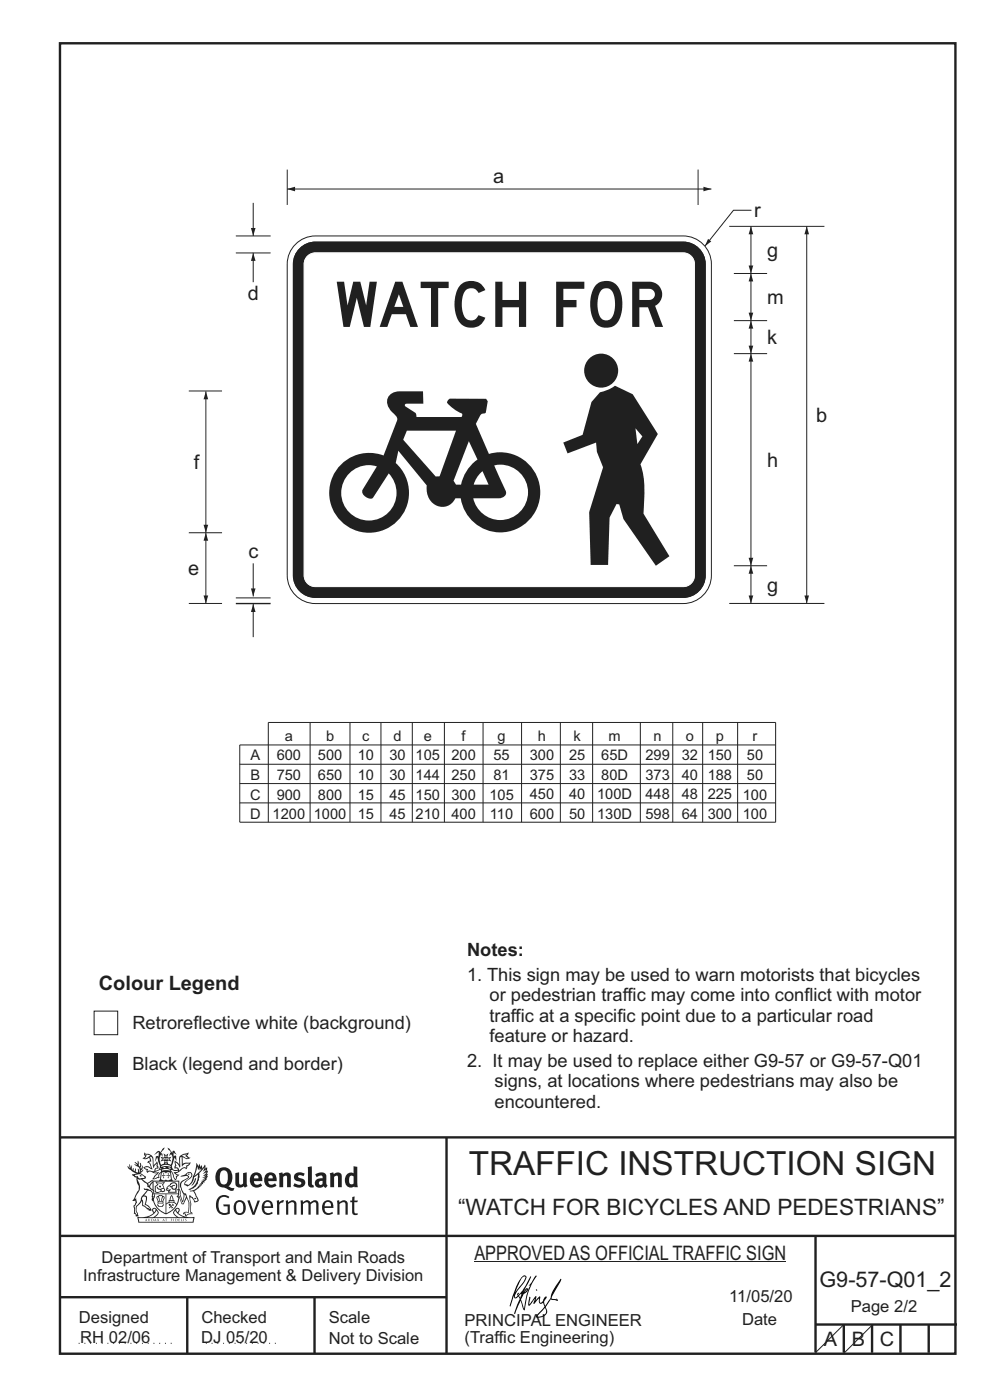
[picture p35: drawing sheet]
<svg xmlns="http://www.w3.org/2000/svg" width="210mm" height="297mm" viewBox="0 0 210 297" stroke-linecap="round" stroke-linejoin="round" font-family="sans-serif">
<defs><g id="words">
<text font-size="13.3" fill="#231f20" x="71.1" y="69.4">WATCH FOR</text>
<text font-size="7.1" fill="#231f20" x="99.4" y="249.3">TRAFFIC INSTRUCTION SIGN</text>
<text font-size="4.8" fill="#231f20" x="97.2" y="257.7">“WATCH FOR BICYCLES AND PEDESTRIANS”</text>
<text font-size="4.6" fill="#231f20" x="173.8" y="273.1">G9-57-Q01_2</text>
<g font-size="4.2" fill="#231f20">
<text x="104.6" y="38.8">a</text>
<text x="160" y="46">r</text>
<text x="162.7" y="54.5">g</text>
<text x="52.6" y="63.7">d</text>
<text x="162.7" y="64.5">m</text>
<text x="162.7" y="73">k</text>
<text x="173.2" y="89.5">b</text>
<text x="41.1" y="99.5">f</text>
<text x="162.7" y="99">h</text>
<text x="52.7" y="118.3">c</text>
<text x="39.9" y="122">e</text>
<text x="162.7" y="125.5">g</text>
<text x="21" y="210.1">Colour Legend</text>
<text x="100.6" y="267.2">APPROVED AS OFFICIAL TRAFFIC SIGN</text>
<text x="174.7" y="285.6">A</text>
<text x="180.7" y="285.6">B</text>
<text x="186.6" y="285.6">C</text>
</g>
<g font-size="3.9" fill="#231f20">
<text x="99.1" y="202.9">Notes:</text>
<text x="99.1" y="208.1">1. This sign may be used to warn motorists that bicycles</text>
<text x="103.8" y="212.4">or pedestrian traffic may come into conflict with motor</text>
<text x="28.1" y="218.4">Retroreflective white (background)</text>
<text x="103.8" y="216.7">traffic at a specific point due to a particular road</text>
<text x="103.8" y="221.1">feature or hazard.</text>
<text x="28.1" y="227.1">Black (legend and border)</text>
<text x="99.1" y="226.3">2. It may be used to replace either G9-57 or G9-57-Q01</text>
<text x="104.9" y="230.6">signs, at locations where pedestrians may also be</text>
<text x="104.9" y="235">encountered.</text>
</g>
<g font-size="3.5" fill="#231f20">
<text x="21.6" y="267.9">Department of Transport and Main Roads</text>
<text x="17.7" y="271.8">Infrastructure Management &amp; Delivery Division</text>
<text x="16.7" y="280.6">Designed</text>
<text x="42.7" y="280.6">Checked</text>
<text x="69.7" y="280.6">Scale</text>
<text x="98.5" y="281.3">PRINCIPAL ENGINEER</text>
<text x="154.7" y="276.2">11/05/20</text>
<text x="157.4" y="281.2">Date</text>
<text x="180.5" y="278.3">Page 2/2</text>
<text x="17" y="284.8">RH 02/06</text>
<text x="42.7" y="284.8">DJ 05/20</text>
<text x="69.7" y="285.2">Not to Scale</text>
<text x="98.5" y="284.8">(Traffic Engineering)</text>
</g>
<g font-size="3.1" fill="#231f20">
<text x="53.1" y="161.3">A</text>
<text x="58.7" y="161.3">600</text>
<text x="60.4" y="157.1">a</text>
<text x="67.4" y="161.3">500</text>
<text x="69.2" y="157.1">b</text>
<text x="75.9" y="161.3">10</text>
<text x="76.8" y="157.1">c</text>
<text x="82.6" y="161.3">30</text>
<text x="83.5" y="157.1">d</text>
<text x="88.2" y="161.3">105</text>
<text x="89.9" y="157.1">e</text>
<text x="95.8" y="161.3">200</text>
<text x="97.9" y="157.1">f</text>
<text x="104.7" y="161.3">55</text>
<text x="105.5" y="157.1">g</text>
<text x="112.4" y="161.3">300</text>
<text x="114.1" y="157.1">h</text>
<text x="120.7" y="161.3">25</text>
<text x="121.7" y="157.1">k</text>
<text x="127.5" y="161.3">65D</text>
<text x="129.1" y="157.1">m</text>
<text x="136.9" y="161.3">299</text>
<text x="138.6" y="157.1">n</text>
<text x="144.6" y="161.3">32</text>
<text x="145.5" y="157.1">o</text>
<text x="150.1" y="161.3">150</text>
<text x="151.8" y="157.1">p</text>
<text x="158.4" y="161.3">50</text>
<text x="159.6" y="157.1">r</text>
<text x="53.1" y="165.4">B</text>
<text x="58.7" y="165.5">750</text>
<text x="67.4" y="165.4">650</text>
<text x="75.9" y="165.5">10</text>
<text x="82.6" y="165.5">30</text>
<text x="88.2" y="165.5">144</text>
<text x="95.8" y="165.5">250</text>
<text x="104.7" y="165.5">81</text>
<text x="112.4" y="165.4">375</text>
<text x="120.7" y="165.4">33</text>
<text x="127.5" y="165.4">80D</text>
<text x="136.9" y="165.4">373</text>
<text x="144.6" y="165.4">40</text>
<text x="150.1" y="165.4">188</text>
<text x="158.4" y="165.5">50</text>
<text x="53.1" y="169.6">C</text>
<text x="53.1" y="173.8">D</text>
<text x="57.8" y="173.8">1200</text>
<text x="58.7" y="169.6">900</text>
<text x="66.6" y="173.8">1000</text>
<text x="67.4" y="169.6">800</text>
<text x="75.9" y="169.6">15</text>
<text x="75.9" y="173.8">15</text>
<text x="82.6" y="169.6">45</text>
<text x="82.6" y="173.8">45</text>
<text x="88.2" y="169.6">150</text>
<text x="88.2" y="173.8">210</text>
<text x="95.8" y="169.6">300</text>
<text x="95.8" y="173.8">400</text>
<text x="103.8" y="169.6">105</text>
<text x="103.9" y="173.8">110</text>
<text x="112.4" y="169.6">450</text>
<text x="112.4" y="173.8">600</text>
<text x="120.7" y="169.6">40</text>
<text x="120.7" y="173.8">50</text>
<text x="126.7" y="169.6">100D</text>
<text x="126.7" y="173.8">130D</text>
<text x="136.9" y="169.6">448</text>
<text x="136.9" y="173.8">598</text>
<text x="144.6" y="169.6">48</text>
<text x="144.6" y="173.8">64</text>
<text x="150.1" y="169.6">225</text>
<text x="150.1" y="173.8">300</text>
<text x="157.6" y="169.6">100</text>
<text x="157.6" y="173.8">100</text>
</g>
</g></defs>
<g fill="none" stroke="#231f20" stroke-width=".51">
<path d="M12.7 9.2h190v278h-190zM12.7 241.3h190M94.7 241.4v45.8M12.7 275.2h82M12.7 262.2h190.1M39.7 275.2v12M66.7 275.2v12M173 262.1v24.9M173 281h30M179 281v6M185 281v6M191 281v6"/>
<path d="M197 281v6"/>
</g>
<g fill="#231f20">
<path d="M47 248.4a2.55 2.55 0 0 0 0 2.7l.3 .2a.81 .81 0 0 0 1-1v-.5a1.04 1.04 0 0 0-1.1-1.5zM46.3 248.1a1.82 1.82 0 0 1 2.1-.2 1.82 1.82 0 0 1 .9 1.8 2.29 2.29 0 0 1-.8 2l.7 .3h.5l-.2 .6a2.87 2.87 0 0 1-2-.7 2.12 2.12 0 0 1-1.7-3.1z" fill-rule="evenodd"/>
<path d="M49.9 248.9l.8-.2v2a.46 .46 0 0 0 .3 .6 .46 .46 0 0 0 .6-.3v-2.1l.7-.2v2.4l.2 .5-.5 .3-.3-.3a1.02 1.02 0 0 1-1.2 .3 1.02 1.02 0 0 1-.6-1.1z" fill-rule="evenodd"/>
<path d="M54 249.5l-.1 .5h.9a.49 .49 0 0 0-.2-.6 .49 .49 0 0 0-.6 .1zM53.4 249.1a1.34 1.34 0 0 1 1.6-.2 1.34 1.34 0 0 1 .6 1.5v.2h-1.7a.77 .77 0 0 0 .5 .8 .77 .77 0 0 0 .9-.4l.3 .5a1.59 1.59 0 0 1-2 .2 1.59 1.59 0 0 1-.5-2.1z" fill-rule="evenodd"/>
<path d="M57 249.5l-.1 .5h1a.49 .49 0 0 0-.2-.6 .49 .49 0 0 0-.7 .1zM56.4 249.1a1.34 1.34 0 0 1 1.6-.2 1.34 1.34 0 0 1 .7 1.5v.2h-1.8a.77 .77 0 0 0 .5 .8 .77 .77 0 0 0 .9-.4l.4 .5a1.59 1.59 0 0 1-2.1 .2 1.59 1.59 0 0 1-.5-2.1z" fill-rule="evenodd"/>
<path d="M59.2 248.9l.7-.2 .1 .4a.95 .95 0 0 1 1-.3 .95 .95 0 0 1 .7 .8v2.3h-.8v-2.3a.46 .46 0 0 0-.8 .1v2.2h-.8z" fill-rule="evenodd"/>
<path d="M62.6 249.1a1.75 1.75 0 0 1 2-.1l-.2 .5-.6-.2a.43 .43 0 0 0-.6 .3l.4 .3a1.04 1.04 0 0 1 1.2 1.1 1.04 1.04 0 0 1-1.4 1l-1.2-.4 .3-.6 1 .4 .4-.4a.88 .88 0 0 0-1-.5l-.4-.2-.1-.4z" fill-rule="evenodd"/>
<path d="M65.3 247.6l.8-.2 .1 3.8 .3 .2 .1 .4a.88 .88 0 0 1-1 0 .88 .88 0 0 1-.3-1z" fill-rule="evenodd"/>
<path d="M67.8 250.6a.43 .43 0 0 0-.1 .7 .43 .43 0 0 0 .7-.1v-.7zM66.8 249.1a1.7 1.7 0 0 1 2.4 .1v1.9l.3 .4-.4 .5-.5-.4a1.03 1.03 0 0 1-1.7-.1 1.03 1.03 0 0 1 .8-1.5h.7v-.4a.8 .8 0 0 0-1.2 .1z" fill-rule="evenodd"/>
<path d="M70 248.9l.7-.2 .1 .4a.95 .95 0 0 1 1-.3 .95 .95 0 0 1 .7 .8v2.3h-.8v-2.3a.46 .46 0 0 0-.8 .1v2.2h-.8z" fill-rule="evenodd"/>
<path d="M74.3 249.5a1.48 1.48 0 0 0 0 1.7h.5l.2-.1v-1.5l-.3-.2zM75 247.4l.8 .1 .1 4.4h-.7l-.1-.2a1.26 1.26 0 0 1-1.4 0 1.26 1.26 0 0 1-.5-1.3 1.29 1.29 0 0 1 .4-1.4 1.29 1.29 0 0 1 1.4-.1z" fill-rule="evenodd"/>
<path d="M46.4 253.9a1.72 1.72 0 0 1 2.3 0l-.3 .3a1.24 1.24 0 0 0-1.4-.2 1.24 1.24 0 0 0-.6 1.4 1.49 1.49 0 0 0 1.2 1.9l.7-.1v-1.3h-.8l-.1-.4h1.3v1.9a1.93 1.93 0 0 1-2.2 0 1.93 1.93 0 0 1-.7-2.2l.2-.8z" fill-rule="evenodd"/>
<path d="M50.4 255.1a1.65 1.65 0 0 0 .2 2.2 .99 .99 0 0 0 1-1.4 .78 .78 0 0 0-.4-.8 .78 .78 0 0 0-.8 0zM50 254.9a1.33 1.33 0 0 1 1.6-.1 1.33 1.33 0 0 1 .5 1.4 1.31 1.31 0 0 1-1.3 1.6 1.31 1.31 0 0 1-1.2-1.6v-.6z" fill-rule="evenodd"/>
<path d="M52.5 254.7l.4-.1 .9 2.6 .8-2.5h.5l-1.1 3h-.5z" fill-rule="evenodd"/>
<path d="M56.3 255.2l-.2 .7h1.3a.7 .7 0 0 0-.3-.8 .7 .7 0 0 0-.8 .1zM55.9 255a1.22 1.22 0 0 1 1.5-.2 1.22 1.22 0 0 1 .5 1.5h-1.8a.93 .93 0 0 0 .5 1 .93 .93 0 0 0 1.1-.2l.2 .3a1.43 1.43 0 0 1-1.8 .1 1.43 1.43 0 0 1-.6-1.7z" fill-rule="evenodd"/>
<path d="M58.7 254.7l.4-.1 .1 .5 .4-.4 .6-.1-.2 .5a.66 .66 0 0 0-.8 .7v1.9h-.4z" fill-rule="evenodd"/>
<path d="M60.6 254.7l.4-.1 .1 .5a.94 .94 0 0 1 1-.5 .94 .94 0 0 1 .8 .8v2.3h-.5l-.1-2.5a.81 .81 0 0 0-1.2 .3v2.2h-.4z" fill-rule="evenodd"/>
<path d="M63.7 254.7l.5-.1 .1 .5 .4-.3a.78 .78 0 0 1 1.1 .3 .9 .9 0 0 1 1-.5 .9 .9 0 0 1 .8 .8v2.3h-.5l-.1-2.5a.67 .67 0 0 0-1.1 .3v2.2h-.5v-2.4l-.4-.3-.7 .4v2.3h-.5z" fill-rule="evenodd"/>
<path d="M69 255.2l-.1 .7h1.3a.7 .7 0 0 0-.3-.8 .7 .7 0 0 0-.9 .1zM68.7 255a1.22 1.22 0 0 1 1.5-.2 1.22 1.22 0 0 1 .5 1.5h-1.8a.93 .93 0 0 0 .4 1 .93 .93 0 0 0 1.2-.2l.2 .3a1.44 1.44 0 0 1-1.8 .1 1.44 1.44 0 0 1-.6-1.7z" fill-rule="evenodd"/>
<path d="M71.4 254.7l.5-.1 .1 .5a.94 .94 0 0 1 1-.5 .94 .94 0 0 1 .8 .8v2.3h-.5l-.1-2.5a.81 .81 0 0 0-1.2 .3v2.2h-.4z" fill-rule="evenodd"/>
<path d="M74.7 253.9l.5-.1v.9h.7l-.1 .3h-.6v2.2l.1 .2h.5l.1 .3a.75 .75 0 0 1-1.2-.6v-2.1h-.4v-.3h.4z" fill-rule="evenodd"/>
<path d="M30.8 244.9l1.1 .3-.9 .5h-.4l.6-.5zM31.8 245.4h.2a2.44 2.44 0 0 1 .4 1.9l.1 .5 .7-1-.1 .6 .3 .3a.57 .57 0 0 0-.6 .7l-1-.1-.5 .2 .2-.5-.8-.3 .7-.1 .9 .5 .1-.1-.6-1.3-.2-.2h.5zM30.7 244.4l-.1 .5 .2 .4-.6 .4a1.04 1.04 0 0 0 1.4-.1l.2 .6-.3 .1-.2 .4a.94 .94 0 0 1 .8 1.1l-.2-.1a1.16 1.16 0 0 0-1.5-.1l.3 .4 .4 .2 .1 .5 .2 .1 .1-.2a.94 .94 0 0 1 1.1 .2l.8 .1-1.2 1.2a1.13 1.13 0 0 0 1.2-.2l.4-.1-.1-.4 .5-.8a.83 .83 0 0 0-.6 1.1l-.3-.1-.7 .4 1.1-1.4-.5 .1-.5-.1 1.3-.5-.1-.1-.9 .4v-.3l.2-.2 .3 .1 .1-.3-.2-.4v-.6l-.1-.4-.7 1v-.7a1.42 1.42 0 0 0-1.6-1.8z" fill-rule="evenodd"/>
<path d="M38.5 245.2l.5-.2 .7-.1-.6 .3 .8 .5h-.3zM38.3 245.5l.2-.1 .1 2a1.69 1.69 0 0 1 1.6-.6l-.8 .5 .1 .5a1.1 1.1 0 0 0-1.5 .6l-.1-.5-.2-.2h-.5l.3-.4-.3-.7a1.42 1.42 0 0 1 .8 1.1l.2-.1zM37.1 246.2l.1 1-.2 .3 .1 .4h.5l.1 .2a.96 .96 0 0 1-1.1-.1l-.1 .1a1.06 1.06 0 0 0 1.3 .2v.1a.72 .72 0 0 1-1 .2l.3 .5 .6 .2-.4 .2-.1 .6-.2-.3-.4-1.1-.4-.4 .4 .9a1.54 1.54 0 0 0 .7 1.2l.2-.3a.58 .58 0 0 1 .4-.8l.2-.1h-.3l-.5-.3 .9-.5a.93 .93 0 0 1 1.2-.5v.2l.2-.2 .1-.5a.99 .99 0 0 0 .7-.8l-1.3 .1-.3 .2-.1-1.4 .9 .4 .9-.3h-.4l-.5-.4 .4-.7-.6 .2a1.46 1.46 0 0 0-1.4 2.1v.4l-.2-.4z" fill-rule="evenodd"/>
<path d="M35.6 248.9l.2 .1-.1 .3 .4 .1h-.4v.6l-.1-.6h-.3l.3-.1z" fill-rule="evenodd"/>
<path d="M34.6 248.9l.2 .1v.3l.3 .1h-.3l-.1 .6v-.6h-.4l.4-.1z" fill-rule="evenodd"/>
<path d="M34.3 248.8a.57 .57 0 0 1 .9 .2 .57 .57 0 0 1 .9-.2l.2 1.4h-.2a.57 .57 0 0 1-.9 0 .69 .69 0 0 1-1.1 0zM34.2 248.1l-.3 2.1-.2 .4h3l-.2-.4-.3-2.1h-.2v.2l-.8-.1-.8 .1v-.2z" fill-rule="evenodd"/>
<path d="M34.2 252.4a.3 .3 0 0 0 .6 0 .3 .3 0 0 0-.6 0zM33.3 250.9l.3 .3-.3 .4a.79 .79 0 0 0 0 1.3l.8-.2-.1-.3a.55 .55 0 0 1-.7-.6l.1-.1 .2 .3 .3 .2 .8-.2-.4-.7 .4-.4-.7 .2zM33 250.7l1.1 .2 .9-.2-.4 .6 .4 1.2a.56 .56 0 0 1-.8 .3l-.2 .1a.73 .73 0 0 1-.9 .1 .73 .73 0 0 1-.3-1v-.4l.6-.4z" fill-rule="evenodd"/>
<path d="M35.6 251.8l.7-.4a.58 .58 0 0 1 1-.1 .58 .58 0 0 1-.4 .9l-.3-.3a.43 .43 0 0 1 .6-.4 .57 .57 0 0 0-.8 .2l-.2-.1-.3 .1 .4 .2a.55 .55 0 0 0 .9 .4v.5h-1.3l.3-.4-.1-.1-.6 .1 .2-.3-.2-.1zM35.4 251.8l-.1 .2a.39 .39 0 0 0 .2 .6h.3l-.2 .4h1.9l-.1-.8a.86 .86 0 0 0-.1-1.3 .86 .86 0 0 0-1.3 .4z" fill-rule="evenodd"/>
<path d="M36 254.8h.8v.2h-.8zM36.4 253.8l.2 .8h-.4zM36.4 253.5l-.3 .5-.1 .6h-.2v.4l-.7 .4 .2 .1a1.48 1.48 0 0 1 2.1 .2l.2-.1-.6-.5v-.5h-.2l-.1-.6z" fill-rule="evenodd"/>
<path d="M35.8 255.4l.4 .1 .1 .3 .3-.2-.2-.2a.38 .38 0 0 1 .5 .5l-.2-.2-.3 .2 .3 .2-.3 .3-.1-.4-.4 .4-.1-.2 .4-.3-.1-.1-.2 .1z" fill-rule="evenodd"/>
<path d="M34.5 254h.2v.2l-.2 .6h-.2zM33.6 255.3h.9v.2a.55 .55 0 0 1-.8 .4v-.2l-.2-.1zM33.4 254h.2l.2 .8h-.2zM33.6 255l.8-.1 .1 .2h-.8zM33.8 253.7h.5l-.2 1.1h-.1zM33.3 253.8l-.1 .3 .3 1.1a.48 .48 0 0 0-.1 .6 .48 .48 0 0 0 .5 .2h.5a.49 .49 0 0 0 .2-.8l.3-1.1-.1-.3a1.42 1.42 0 0 0-1.5 0z" fill-rule="evenodd"/>
<path d="M33.7 251.5l.4 .1 .1 .3h-.3z" fill-rule="evenodd"/>
<path d="M41.3 250.1l.3-.2-.2 .8-.6 .8h-.2l.5-.7z" fill-rule="evenodd"/>
<path d="M39.7 249l.3-.2 .5 .2a.88 .88 0 0 1-.6 1.1 1.22 1.22 0 0 0-.8 1.3l.5 .2a.72 .72 0 0 0 .9-.4l.5-.8 .2-.6 .8-.6v.2a2.85 2.85 0 0 1-2 2.9l.1 .1a2.13 2.13 0 0 0 1.9-1.5v-.3a2.01 2.01 0 0 0 .3-1.7l1.1-1.3-.4 1 .7-.5-.7 1 .8-.4-.8 .8 .7-.2-.9 .6 .8-.1-.8 .4h.7l-.8 .3 .3 .2h-.4l.2 .3h-.4l.2 .3h-.4l.1 .2h-.1a2.16 2.16 0 0 1-2 1.1l.1 .2 .4-.1a.76 .76 0 0 1 .7 .8l.5 1.2-.6 .2a1.45 1.45 0 0 0-1.1-1.3l.2 1.8-.1 1.8 .4 .3a1.06 1.06 0 0 0-1.2 .4v-.3l-.5-.2a.87 .87 0 0 1 1.1-.1v-.7a4.4 4.4 0 0 0-.6-3.1l-.1-.3h-.2a2.16 2.16 0 0 1-.7-2.2l.3-.4 1.2-.7a.55 .55 0 0 0-.4-.8zM37.8 252.4a.76 .76 0 0 1 .3 1.1l.6 1.6 .4-1.7 .2 .1a.61 .61 0 0 1-.1 .9l-.3 .8-.2 .1-.7-1.6-.3 .1a1.18 1.18 0 0 0 .1-1.4zM41.8 247.5l.2 .7 .3-.5v.6l.4-.5a1.9 1.9 0 0 1-1.2 1.4l-.3 .3zM38.2 249.6l1.4-.2 .2 .2v.3l-.5 .2a1.26 1.26 0 0 0-.9 1.9l.2 .7a1.84 1.84 0 0 1 .1 2.1l-.4-1.4a.96 .96 0 0 0-.4-1.2l-.4 .2a.78 .78 0 0 1 0 1.3l.1 .3h.4l.4 1.1a.38 .38 0 0 0 .2 .4 .38 .38 0 0 0 .4-.1l.6-1.2a2.94 2.94 0 0 1 .4 2.5l-.1 .4h-.8l-.3 .4v.2l.4-.1 .1 .4 .2 .1a1.02 1.02 0 0 1 1.3-.5v-.4l-.3-.1 .1-1.8-.3-1.3h.1a1.14 1.14 0 0 1 .8 1 .63 .63 0 0 0 .8-.2 .63 .63 0 0 0-.2-.9l-.6-1.2 .9-.6 .2-.4h.3l-.1-.2h.4l-.1-.3h.3l-.1-.3 .5-.1-.2-.2 .6-.4v-.2h-.2l.4-.5h-.3l.3-.5-.4 .1 .4-.5v-.3l-.3 .2 .2-.7-.1-.2-.4 .3v-.8l-.6 .8-.2-.8-.2 .5-.3-.7-.1 .6-.5-.8-.1 1.4-.6 1.8a1.81 1.81 0 0 1-1 1.5l-.6-.2a1.75 1.75 0 0 1 1.1-1.2 .75 .75 0 0 0 .1-1.3 .75 .75 0 0 0-1.2 .4z" fill-rule="evenodd"/>
<path d="M41.2 254.1h.3l.2 .2-.4 .1z" fill-rule="evenodd"/>
<path d="M29.4 258.4h11.6l-.1 .8h-11.4zM31.3 258.2l.5-.1a2.48 2.48 0 0 0 1.4-1.3l.3 .5-.5 .6-.5 .3zM32.5 256.6l.3-.2 .2 .1-.3 .7zM37.2 256.8a2.65 2.65 0 0 0 1.8 1.4h-1.1l-.5-.3-.5-.6zM37.4 256.5l.2-.1 .3 .2-.3 .6zM29.2 258.2l.1 1.2h11.8l.2-1.1-.2-.1a4.1 4.1 0 0 1-3.3-.9l.3-.4-.1-.6a1.06 1.06 0 0 0-1.3 1l.2 .4 .6 .5h-4.7l.3-.1a.84 .84 0 0 0 .6-.8 .84 .84 0 0 0-.5-.8l-.3-.2h-.5l-.1 .6 .3 .4a4.2 4.2 0 0 1-3.4 .9z" fill-rule="evenodd"/>
<path d="M31 258.7l.1 .2h-.2zM31 258.5l-.3 .6 .4-.2 .2 .2z" fill-rule="evenodd"/>
<path d="M31.3 258.6h.3v.4a.25 .25 0 0 0 .2-.1 .25 .25 0 0 0-.1-.3h.1a.29 .29 0 0 1 0 .4 .29 .29 0 0 1-.4 0 .29 .29 0 0 1 0-.4z" fill-rule="evenodd"/>
<path d="M32.2 258.6a.22 .22 0 0 1 .3 .2 .22 .22 0 0 1-.3 .2zM32 258.6l.1 .4a.33 .33 0 0 0 .4 0 .33 .33 0 0 0 0-.4 .33 .33 0 0 0-.5 0z" fill-rule="evenodd"/>
<path d="M32.9 258.7l.1 .2h-.2zM32.9 258.5l-.2 .6 .3-.2 .2 .2z" fill-rule="evenodd"/>
<path d="M33.3 258.6h.2l.1 .1 .2-.1-.2 .2 .2 .3-.3-.3-.1 .3h-.1l.2-.3z" fill-rule="evenodd"/>
<path d="M34.7 258.7l.1 .2h-.2zM34.7 258.5l-.3 .6 .4-.2 .2 .2z" fill-rule="evenodd"/>
<path d="M35 258.5h.5l-.2 .1v.5h-.2l.1-.5z" fill-rule="evenodd"/>
<path d="M36.2 258.6l.3-.1-.1 .1v.2h.1h-.1v.3h-.2z" fill-rule="evenodd"/>
<path d="M36.7 258.6h.2v.5h-.2z" fill-rule="evenodd"/>
<path d="M37.3 258.6a.22 .22 0 0 1 .3 .2 .22 .22 0 0 1-.3 .2zM37.1 258.6v.4a.33 .33 0 0 0 .5 0 .33 .33 0 0 0 0-.4 .33 .33 0 0 0-.5 0z" fill-rule="evenodd"/>
<path d="M37.8 258.6l.4-.1-.2 .1v.2h.1h-.1v.2l.2 .1h-.4z" fill-rule="evenodd"/>
<path d="M38.4 258.6h.2l-.1 .4 .2 .1h-.3z" fill-rule="evenodd"/>
<path d="M38.9 258.6h.2v.5h-.2z" fill-rule="evenodd"/>
<path d="M39.3 258.6h.2h-.1l.2 .3-.2 .2-.1-.1v-.1l.2 .1z" fill-rule="evenodd"/>
<path d="M34.2 247.4a1.51 1.51 0 0 1 2 .2 2.67 2.67 0 0 0-2.1 0zM35.7 247.6l.4 .1 .1 .3-.4-.1zM34.6 247.6h.5l.1 .2h-.4zM34 247.8l.3 .2h-.3zM34.9 246.9l.3-.2 .3 .2zM34.9 245.6l.2 .1v.3h-.2zM35 245.1l.2 .1 .2-.1-.1 .3h-.2zM35.1 246.3h.2l.1 .4-.2-.2-.2 .2zM35.3 245.7l.2-.1v.4h-.2zM34.4 245.7h.3l.1 .3-.4 .1 .2-.2zM35.7 245.7h.3l-.2 .2 .2 .2-.4-.1zM32.7 244.9l1-.5-.1 1-.2-.2-.3 .2-.3 1.1 .5-1 .3 .9a1.84 1.84 0 0 1 .2 1.7l.4 .1a2.48 2.48 0 0 1 2.2 0l.2-.2-.2-.7 .7-1.8 .4 .7-.2-1-.2-.1-.2 .3v-.9l.6 .4-.6-.8-.3 .1-.1 .4-.5-.9-.5-.3 .2 .5 .6 .5-.5 .8 .4-.4a2.06 2.06 0 0 1 0 2.3l-.5-.2-.2-.6 .1-.1 .8 .2-.4-.5 .4-.5-.7 .2-.2-.2 .2-.7-.5 .4-.5-.4 .2 .7-.2 .2-.7-.2 .4 .5-.4 .5 .8-.2 .1 .1-.2 .6-.5 .2a2.02 2.02 0 0 1 0-2.2l.3 .5-.1-.7-.3-.1 .8-1.2-.4 .3-.5 .8-.2-.3a.8 .8 0 0 0-.8 .5z" fill-rule="evenodd"/>
<path d="M29.2 250.1l.3 .1a.61 .61 0 0 1 .8 .4l.3 .2a.8 .8 0 0 1 .6 1l.4 .1 .5 .5a1 1 0 0 1 .5 1.1l-.1 .7v-.5h-.1a.96 .96 0 0 0-.8-1.3l-.2-.2h-.7l-.1-.1-.1 .1 .1 .3h.5l-1.1 1.3-.2 1-.4 .6a1.33 1.33 0 0 0-.5 1.8l.2 .5a1.26 1.26 0 0 1-.5-1.5l-.1-.3a1.56 1.56 0 0 0 .4-1.7l-.3 .2 .2-.5a3.2 3.2 0 0 0 .7-3zM30.4 253.9h.4a2.06 2.06 0 0 1-.1 1.6l.7 .5 .4 .4-.6-.1-.8-.6-.1-.9a.51 .51 0 0 1 .1-.9zM28.6 249.3a1.52 1.52 0 0 1 2.1 .5l-1.1 .2-.2-.1-.1-.4h-.5zM27.5 247v.8l-.3-.4h-.1a3.1 3.1 0 0 0 1.9 1.6l-1 .1 .5 .6 .5 .1 .1 1.1a1.84 1.84 0 0 1-.3 2.5l-.4 .9-.3 .4 .2 .1 .4-.1 .1 .4-.2 .5-.3 .2 .1 1.7h.2l.3 .5 .1 .1 .4-.1-.1-.5a1.3 1.3 0 0 1-.1-1.7l.9-1 .1 1.1 .6 .2 .5 .5 .1-.1 .2 .3h.5a1.85 1.85 0 0 0-1.2-1.4l.1-.3a1.39 1.39 0 0 0 0-1.4l-.5-.1 .5-.5a.66 .66 0 0 1 .9-.4 .66 .66 0 0 1 .3 .9l-.1 .4 .2-.1v.2l-.1 .3 .2 .5 .1-.3a2.24 2.24 0 0 0 .1-2.2 .73 .73 0 0 1-.7-.7 .73 .73 0 0 1 .6-.7v-.2a.94 .94 0 0 0-.9 .8 .48 .48 0 0 1-.1-.6 .48 .48 0 0 1 .5-.2l.5-.3a.51 .51 0 0 0-.8 .2l-.5 .2-1-.8h.6l.2-.5-1.2-.7 .5-.5v-.3l-.5 .4 .1-.2a.69 .69 0 0 0 .2-1v.4l-.2 .3v-1.1l-.3-.2 .1 .6-.1 .2-.4-1.3v.7l-.6-.4 .5 .7-.6-.2 .3 .3a1 1 0 0 1 .7 1.4l-.2-.8v.9l-.5-.2v-.8l-.2 .7-.2-.1-.1-.6-.2 .4-.2-.2 .1-.7-.2 .5z" fill-rule="evenodd"/>
<path d="M29.6 249.4l.2-.1 .3 .2z" fill-rule="evenodd"/>
<path d="M32.4 250.5h5.6v2l-.2-.1v-1.7h-5.2v2.5h5.2v-.8l.1 .2-.1 1.1v-.3h-2.5v4a4.1 4.1 0 0 0 2.6-3.6l.1-.1a4 4 0 0 1-2.8 3.9 4.2 4.2 0 0 1-2.8-4.7l.1 1.2 .1-.1a3.8 3.8 0 0 0 2.5 3.4v-4h-2.5l-.2-.9z" fill-rule="evenodd"/>
<circle cx="40" cy="249.1" r=".17"/>
</g>
<path d="M100.6 267.7h66.2" fill="none" stroke="#231f20" stroke-width=".21"/>
<g fill="#000001">
<path d="M111.6 273.7l.2-.2-.5 .7zM110.4 274.5l.3 .1-.3 .7-.3-.4zM110.9 270.9l.5-.1a9.3 9.3 0 0 1-2 3.2l-.1 .2 1-2.5zM110.6 271a14.7 14.7 0 0 0-2.2 4.9l-.3 1.2 .1 .1 .8-2.4a.42 .42 0 0 0 .2 .7 .42 .42 0 0 0 .6-.3l.2-.2 .2 .6-1.1 3.1h.2l1.1-2.8 .6 1.9 .2 .2 .2-.5a13.5 13.5 0 0 1 2-6.2l.5-.6-.2-.1-1.6 2.1 .4-.1a14.9 14.9 0 0 0-1.3 5.1l-.4-1.2a1.39 1.39 0 0 1 .2-1.8l.1-.2a.92 .92 0 0 0 .8-1.2 .75 .75 0 0 0-.7 .7l-.2 .2 1.6-3.4h-.1l-.4 .7a10.5 10.5 0 0 1-2.2 3.2l.2-.4a.32 .32 0 0 0-.4 .2 .32 .32 0 0 0 .1 .4l-.5 .4a3.2 3.2 0 0 1 1.1-2.3l.5-.6a2.49 2.49 0 0 0 .7-1.6l-.3-.2z" fill-rule="evenodd"/>
<path d="M115.6 277.5a1.15 1.15 0 0 1 .1 1.3 1.15 1.15 0 0 1-1.2 .5h-.5zM112.3 275.1l-.3 1.7 .3 .2 1.2-1.5-.3 1.1 1.1-1.2a.94 .94 0 0 0 .4 1.2l.5-.3 .3 .9-1.2 1.3a.98 .98 0 0 0-.5 1 1.9 1.9 0 0 0 2.3-1.3l-.1-.3a1.02 1.02 0 0 1 .3-1.4l.5-.9 1.5 .3-.2-.5v.3l-1.1-.2v-.2l2-3.6 .1-.3-.1-.1-1.8 2.7a6.6 6.6 0 0 1-1.5 3l-.2-.2a1.01 1.01 0 0 1 .4-1.4l.1-.2-.3-.2-.3 .5-.2 .5-.5 .4-.2-.4 .1-.9-.2-.1-.8 .9 .2-.9h-.1l-1.4 1.7 .2-1.4v-.1z" fill-rule="evenodd"/>
<path d="M113.7 273.5l.3 .3h-.3z" fill-rule="evenodd"/>
</g>
<path d="M179 281l-6 6" fill="none" stroke="#231f20" stroke-width=".21"/>
<path d="M20 223.5h5v5h-5z" fill-rule="evenodd" fill="#231f20"/>
<path d="M20 214.5h5v5h-5z" fill-rule="evenodd" fill="#fff" stroke="#231f20" stroke-width=".21"/>
<path d="M16.7 285h20.3M43.7 285h15" fill="none" stroke="#231f20" stroke-width=".21" stroke-dasharray=".2 1" stroke-linecap="butt"/>
<path d="M60.9 40.1h90M185.1 281l-6 6" fill="none" stroke="#231f20" stroke-width=".21"/>
<g fill="#231f20">
<path d="M60.9 40.1l1.7-.5v1z"/>
<path d="M149.2 39.6l1.7 .5-1.7 .5z"/>
</g>
<path d="M159.4 44.6h-3.8l-6.1 7.6" fill="none" stroke="#231f20" stroke-width=".21"/>
<path d="M150.2 50.7l.7 .5-1.4 1z" fill="#231f20"/>
<path d="M60.9 36v7.5M148.1 36v7.5M53.7 119.5v7M50 126.8h7.4M50 128h7.4" fill="none" stroke="#231f20" stroke-width=".21"/>
<path d="M53.2 124.8h1l-.5 1.7z" fill="#231f20"/>
<path d="M53.7 128.1v7.1" fill="none" stroke="#231f20" stroke-width=".21"/>
<path d="M53.7 128.1l.5 1.7h-1z" fill="#231f20"/>
<path d="M50 53.7h7.4M53.7 43v7.1" fill="none" stroke="#231f20" stroke-width=".21"/>
<path d="M53.2 48.4h1l-.5 1.7z" fill="#231f20"/>
<path d="M53.7 53.7v6.2" fill="none" stroke="#231f20" stroke-width=".21"/>
<path d="M53.7 53.7l.5 1.6h-1z" fill="#231f20"/>
<path d="M50 50.1h7.4" fill="none" stroke="#231f20" stroke-width=".21"/>
<path d="M62.7 51.8a6 6 0 0 1 4.2-1.7h78a6 6 0 0 1 6 5.9v66.1a6 6 0 0 1-6 5.9h-78a6 6 0 0 1-6-5.9v-66.1a6 6 0 0 1 1.8-4.2z" fill-rule="evenodd" fill="#fff" stroke="#231f20" stroke-width=".21"/>
<g fill="#231f20">
<path d="M63.3 53a4.8 4.8 0 0 1 3.6-1.7h78a4.8 4.8 0 0 1 4.8 4.7v66.1a4.8 4.8 0 0 1-4.8 4.7h-78a4.8 4.8 0 0 1-4.8-4.7v-66.1a4.8 4.8 0 0 1 1.2-3z" fill-rule="evenodd"/>
<path d="M63.3 53a4.8 4.8 0 0 1 3.6-1.7h78a4.8 4.8 0 0 1 4.8 4.7v66.1a4.8 4.8 0 0 1-4.8 4.7h-78a4.8 4.8 0 0 1-4.8-4.7v-66.1a4.8 4.8 0 0 1 1.2-3z" fill-rule="evenodd"/>
</g>
<path d="M65 54.5a2.37 2.37 0 0 1 1.9-.8h78a2.38 2.38 0 0 1 2.4 2.3v66.1a2.38 2.38 0 0 1-2.4 2.3h-78a2.38 2.38 0 0 1-2.4-2.3v-66.1l.1-.5z" fill-rule="evenodd" fill="#fff" stroke="#c7c9cb" stroke-width=".21"/>
<path d="M65 54.5a2.37 2.37 0 0 1 1.9-.8h78a2.38 2.38 0 0 1 2.4 2.3v66.1a2.38 2.38 0 0 1-2.4 2.3h-78a2.38 2.38 0 0 1-2.4-2.3v-66.1l.1-.5z" fill-rule="evenodd" fill="#fff" stroke="#fff9e5" stroke-width=".21"/>
<g fill="#231f20">
<path d="M86.3 91.4h10.4l-3.5 9.6-.8 .1-6.9-7.8zM74.1 100.4a5.9 5.9 0 0 0 0 8.3 5.9 5.9 0 0 0 8.3 0 5.9 5.9 0 0 0 .1-8.3l-3.4 5.2a1.51 1.51 0 0 1-2.1-.8l-.2-.5 .1-.5 3-4.9a5.7 5.7 0 0 0-5.8 1.5zM104.8 98.7a5.9 5.9 0 0 1 7.1 4.5 5.9 5.9 0 0 1-4.5 7 5.9 5.9 0 0 1-7-4.5h5.4a1.27 1.27 0 0 0 1.3-.6 1.27 1.27 0 0 0 0-1.4zM102 100.2l.4-.2 1.2 2.8h-3.1l.6-1.4zM82.8 83.7a2.47 2.47 0 0 0 .4 3.7l.3 .3a1.44 1.44 0 0 1 .7 1.5l-2.8 7.4a8.5 8.5 0 0 0-11.6 8.2 8.5 8.5 0 0 0 12.1 7.4 8.5 8.5 0 0 0 2-14l.6-2.6 6 7.4a3.6 3.6 0 0 0 4.4 4.3l1.2-.9 .5-.7h1.1a8.5 8.5 0 0 0 10.1 7.1 8.5 8.5 0 0 0 6.6-10.4 8.5 8.5 0 0 0-10.7-6.1l-2.8-6.4 1.1-1.9 .2-.2 .8-.3 .5-2.4-.4-.5h-7.6a.86 .86 0 0 0-.6 .9l1.3 1.2 1.7 1a.52 .52 0 0 1-.1 .8h-9.4l-.3-.9-2.1-1.4-.1-.3 .4-.3h3.5l-.1-2.6h-4.9l-.8 .1zM99.5 93.6l1.8 3.9a9 9 0 0 0-3.6 5.3h-1l-.5-.8z" fill-rule="evenodd"/>
<path d="M123.9 78.6a3.6 3.6 0 0 1 7.2 0 3.6 3.6 0 0 1-7.2 0zM127.3 83.2l-1.8 2.1-1.9 6.9-4.1 1.7 .9 2.3 6-2.3 .2 2 1.3 3.2-2.9 9.5 .3 11.2h3.7l.3-10 1.5-2.9 .6 .1 .9 3.1 6.8 9.9 2.9-2-5.5-9a26.4 26.4 0 0 0-.6-10.5l3.6-6.4-5.3-8.5-3.7-1.8-1.7 .9zM134.8 90.9l.4 3.3 1.1-1.6z" fill-rule="evenodd"/>
</g>
<path d="M40.1 113h7M43.7 113v15" fill="none" stroke="#231f20" stroke-width=".21"/>
<g fill="#231f20">
<path d="M43.7 113l.5 1.7h-1z"/>
<path d="M43.2 126.3h1l-.5 1.7z"/>
</g>
<path d="M43.7 83v30" fill="none" stroke="#231f20" stroke-width=".21"/>
<g fill="#231f20">
<path d="M43.7 83l.5 1.7h-1z"/>
<path d="M43.2 111.3h1l-.5 1.7z"/>
</g>
<path d="M40.1 82.9h7M40.1 128h7M155.7 120h7M159.3 120v8" fill="none" stroke="#231f20" stroke-width=".21"/>
<g fill="#231f20">
<path d="M159.3 120l.5 1.7h-1z"/>
<path d="M158.8 126.3h1l-.5 1.7z"/>
</g>
<path d="M155.7 58h7M159.3 48v10" fill="none" stroke="#231f20" stroke-width=".21"/>
<g fill="#231f20">
<path d="M159.3 48l.5 1.7h-1z"/>
<path d="M158.8 56.3h1l-.5 1.7z"/>
</g>
<path d="M154.7 48h20.2M159.3 58v10" fill="none" stroke="#231f20" stroke-width=".21"/>
<g fill="#231f20">
<path d="M159.3 58l.5 1.7h-1z"/>
<path d="M158.8 66.3h1l-.5 1.7z"/>
</g>
<path d="M155.7 68h7M155.7 75h7M159.3 68v7" fill="none" stroke="#231f20" stroke-width=".21"/>
<g fill="#231f20">
<path d="M159.3 68l.5 1.7h-1z"/>
<path d="M158.8 73.3h1l-.5 1.7z"/>
</g>
<path d="M159.3 75v45" fill="none" stroke="#231f20" stroke-width=".21"/>
<g fill="#231f20">
<path d="M159.3 75l.5 1.7h-1z"/>
<path d="M158.8 118.3h1l-.5 1.7z"/>
</g>
<path d="M171.1 48v80" fill="none" stroke="#231f20" stroke-width=".21"/>
<g fill="#231f20">
<path d="M171.1 48l.5 1.7h-1z"/>
<path d="M170.6 126.3h1l-.5 1.7z"/>
</g>
<g fill="none" stroke="#231f20" stroke-width=".21">
<path d="M154.7 128h20.2M65.8 153.3v21.1M74.2 153.3v21.1M80.8 153.3v21.1M87.5 153.3v21.1M94.3 153.3v21.1M102.5 153.3v21.1M110.6 153.3v21.1M118.9 153.3v21.1M125.7 153.3v21.1M135.8 153.3v21.1M142.7 153.3v21.1"/>
<path d="M149 153.3v21.1M156.5 153.3v21.1M164.5 158h-113.6v16.4h113.6v-21.1h-107.6v21.1M50.9 170.3h113.6M50.9 166.2h113.6M50.9 162.1h113.6"/>
</g>
<use href="#words"/>
</svg>
